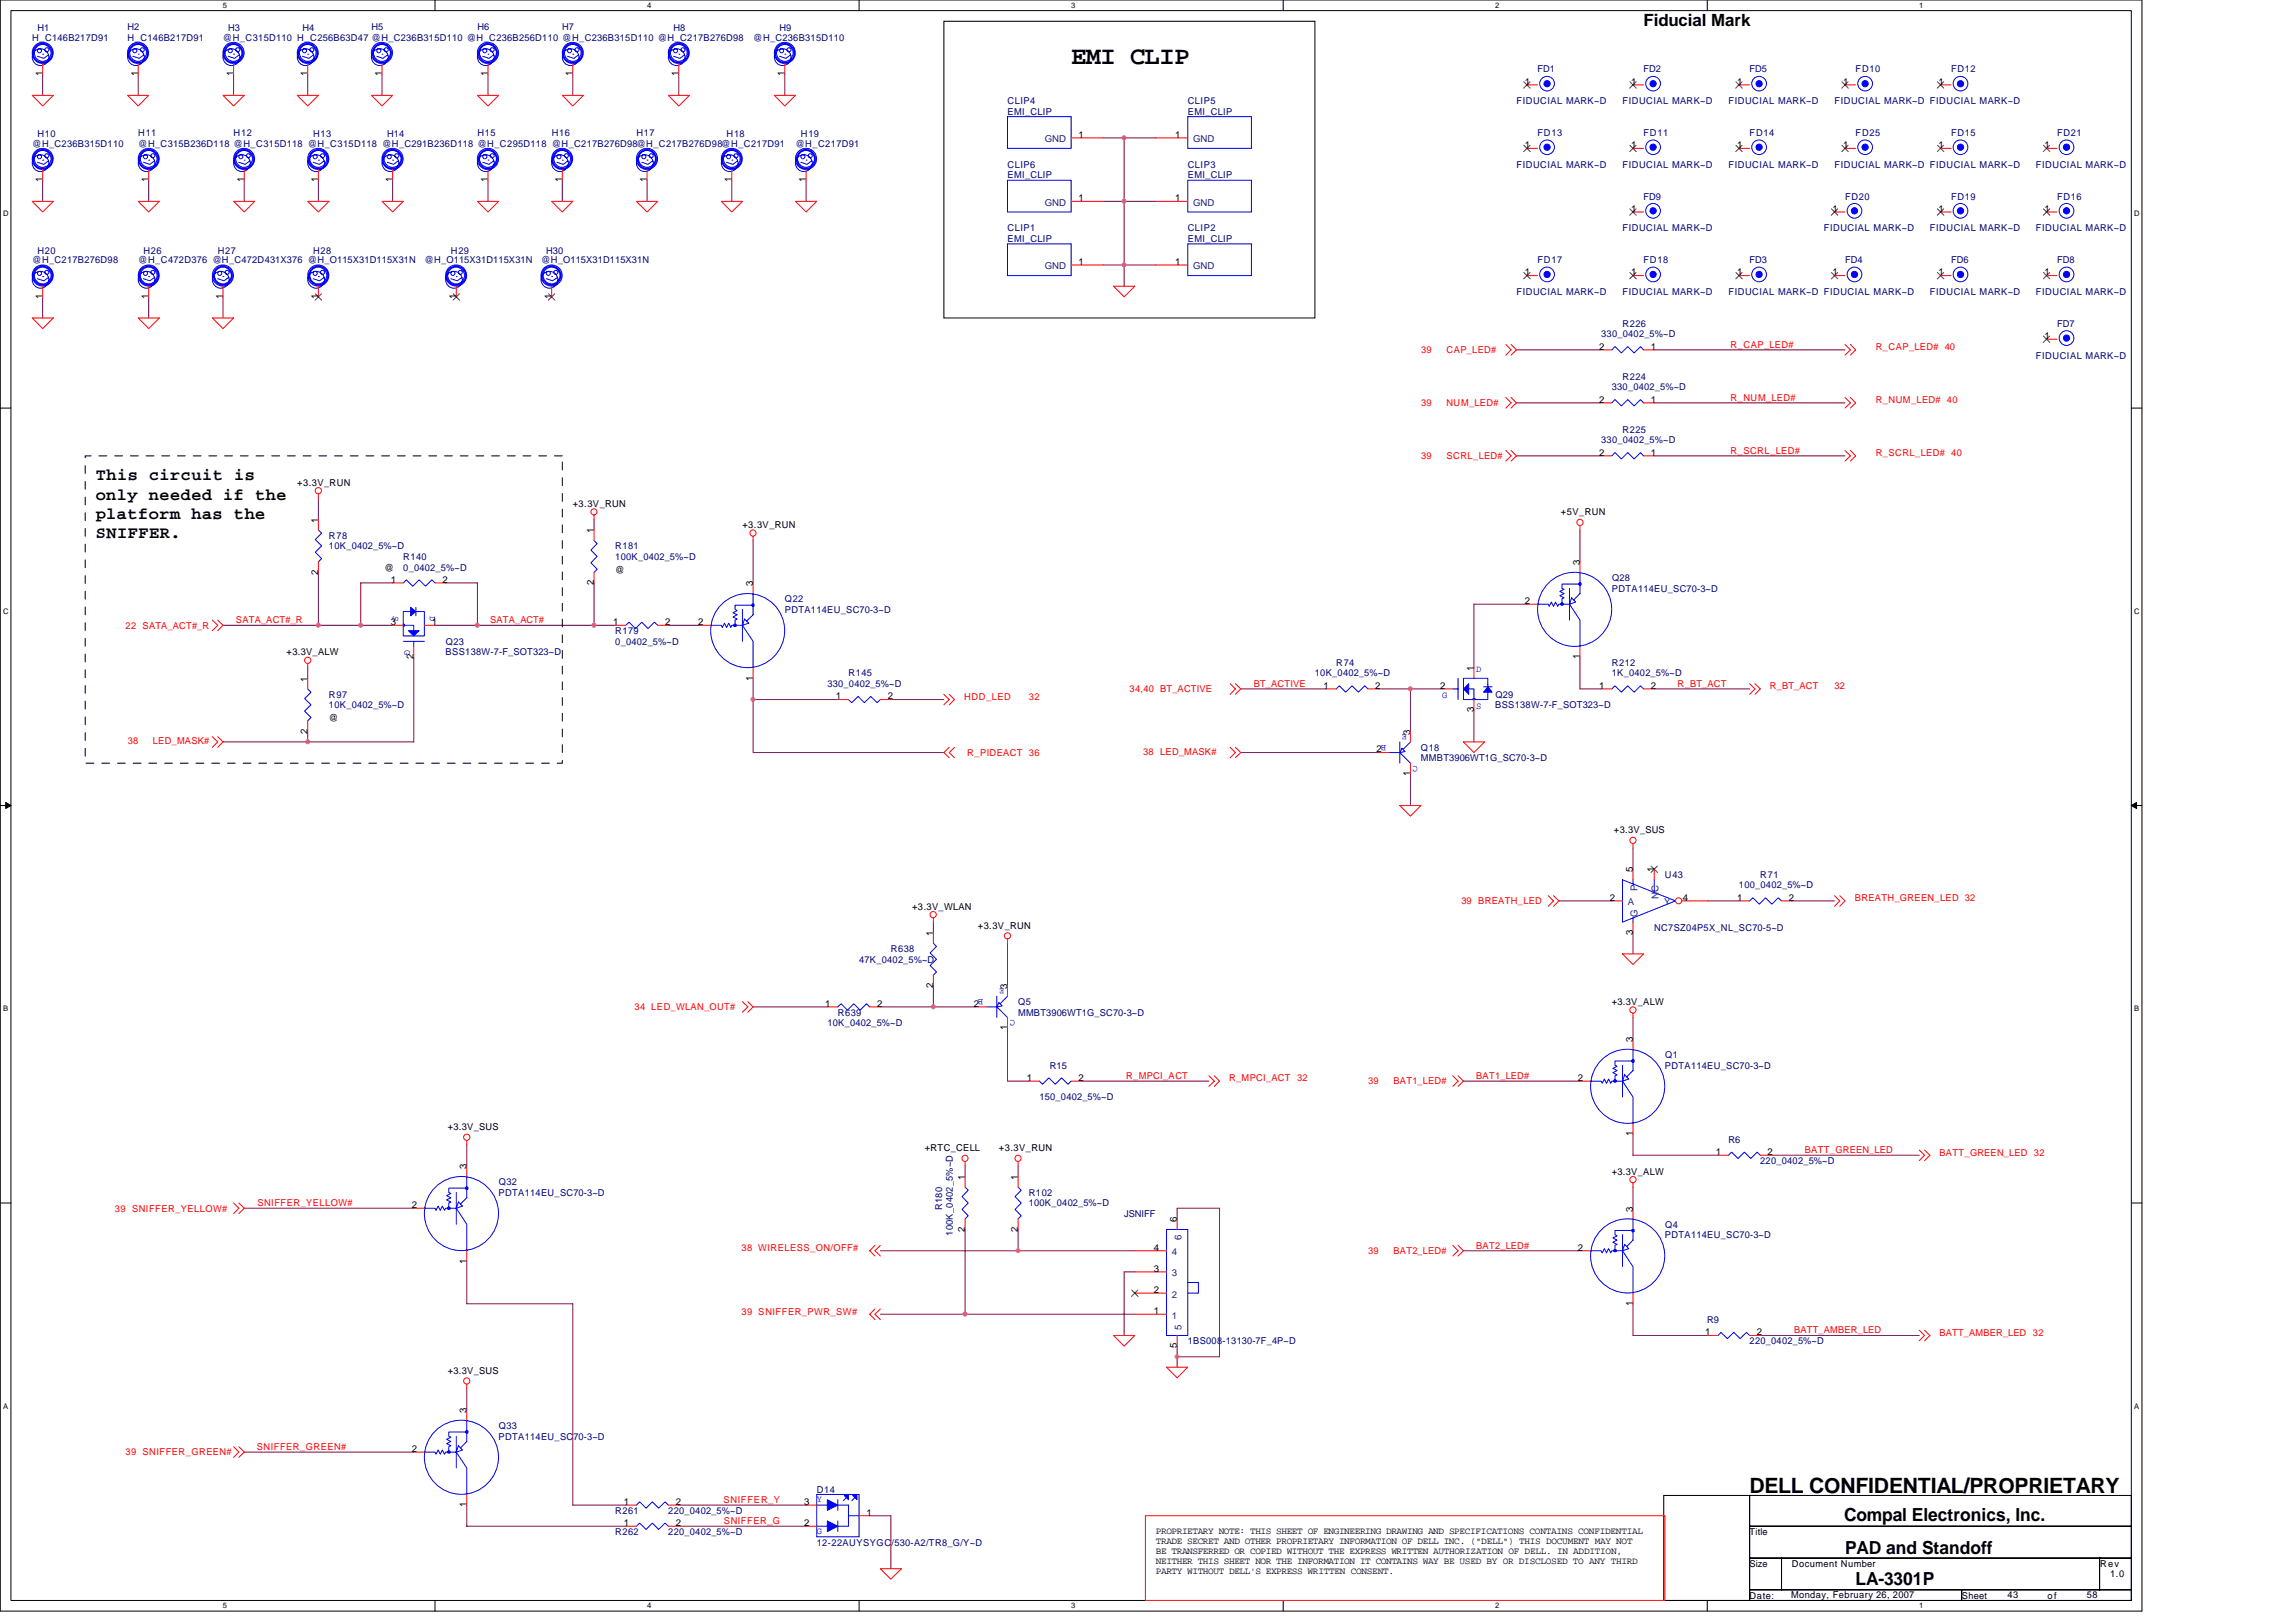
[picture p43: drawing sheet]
<svg xmlns="http://www.w3.org/2000/svg" width="297mm" height="210mm" viewBox="0 0 297 210" stroke-linecap="round" stroke-linejoin="round" font-family="sans-serif">
<defs><g id="words">
<text font-size="3.3" x="138.6" y="8.2">EMI CLIP</text>
<text font-size="2.7" x="226.4" y="193.2">DELL CONFIDENTIAL/PROPRIETARY</text>
<g font-size="2.3">
<text x="238.6" y="196.8">Compal Electronics, Inc.</text>
<text x="238.7" y="201">PAD and Standoff</text>
<text x="240.1" y="205.2">LA-3301P</text>
</g>
<g font-size="2.2">
<text x="212.6" y="3.4">Fiducial Mark</text>
<text x="12.4" y="64.6">only needed if the</text>
<text x="12.4" y="62.2">This circuit is</text>
<text x="12.4" y="67.1">platform has the</text>
<text x="12.4" y="69.6">SNIFFER.</text>
</g>
<g font-size="1.2" fill="#000080">
<text x="4.2" y="5.2">H_C146B217D91</text>
<text x="4.8" y="4">H1</text>
<text x="16.5" y="3.9">H2</text>
<text x="16.5" y="5.2">H_C146B217D91</text>
<text x="28.8" y="5.2">@H_C315D110 H_C256B63D47 @H_C236B315D110 @H_C236B256D110 @H_C236B315D110 @H_C217B276D98</text>
<text x="29.5" y="4">H3</text>
<text x="39.1" y="4">H4</text>
<text x="48" y="3.9">H5</text>
<text x="61.8" y="3.9">H6</text>
<text x="72.7" y="3.9">H7</text>
<text x="87.1" y="4">H8</text>
<text x="97.4" y="5.2">@H_C236B315D110</text>
<text x="100.9" y="4">H9</text>
<text x="198.9" y="9.4">FD1</text>
<text x="212.6" y="9.4">FD2</text>
<text x="226.4" y="9.4">FD5</text>
<text x="240.1" y="9.4">FD10</text>
<text x="252.4" y="9.4">FD12</text>
<text x="4.8" y="17.7">H10</text>
<text x="17.9" y="17.6">H11</text>
<text x="30.2" y="17.6">H12</text>
<text x="40.5" y="17.7">H13</text>
<text x="50.1" y="17.7">H14</text>
<text x="61.8" y="17.6">H15</text>
<text x="71.4" y="17.6">H16</text>
<text x="82.3" y="17.6">H17</text>
<text x="94" y="17.7">H18</text>
<text x="103.6" y="17.7">H19</text>
<text x="130.4" y="13.5">CLIP4</text>
<text x="130.4" y="14.8">EMI_CLIP</text>
<text x="153.7" y="13.5">CLIP5</text>
<text x="153.7" y="14.8">EMI_CLIP</text>
<text x="196.2" y="13.5">FIDUCIAL MARK~D</text>
<text x="198.9" y="17.6">FD13</text>
<text x="209.9" y="13.5">FIDUCIAL MARK~D</text>
<text x="212.6" y="17.6">FD11</text>
<text x="223.6" y="13.5">FIDUCIAL MARK~D</text>
<text x="226.4" y="17.6">FD14</text>
<text x="237.3" y="13.5">FIDUCIAL MARK~D FIDUCIAL MARK~D</text>
<text x="240.1" y="17.6">FD25</text>
<text x="252.4" y="17.6">FD15</text>
<text x="266.1" y="17.6">FD21</text>
<text x="4.2" y="19">@H_C236B315D110</text>
<text x="17.9" y="19">@H_C315B236D118 @H_C315D118 @H_C315D118 @H_C291B236D118 @H_C295D118 @H_C217B276D98@H_C217B276D98@H_C217D91</text>
<text x="102.9" y="19">@H_C217D91</text>
<text x="130.4" y="21.7">CLIP6</text>
<text x="130.4" y="23.1">EMI_CLIP</text>
<text x="153.7" y="21.7">CLIP3</text>
<text x="153.7" y="23.1">EMI_CLIP</text>
<text x="196.2" y="21.7">FIDUCIAL MARK~D</text>
<text x="209.9" y="21.7">FIDUCIAL MARK~D</text>
<text x="223.6" y="21.7">FIDUCIAL MARK~D</text>
<text x="237.3" y="21.7">FIDUCIAL MARK~D FIDUCIAL MARK~D</text>
<text x="263.4" y="21.7">FIDUCIAL MARK~D</text>
<text x="130.4" y="29.9">CLIP1</text>
<text x="153.7" y="29.9">CLIP2</text>
<text x="209.9" y="29.9">FIDUCIAL MARK~D</text>
<text x="212.6" y="25.8">FD9</text>
<text x="236" y="29.9">FIDUCIAL MARK~D</text>
<text x="238.7" y="25.8">FD20</text>
<text x="249.7" y="29.9">FIDUCIAL MARK~D</text>
<text x="252.4" y="25.8">FD19</text>
<text x="263.4" y="29.9">FIDUCIAL MARK~D</text>
<text x="266.1" y="25.8">FD16</text>
<text x="4.2" y="34">@H_C217B276D98</text>
<text x="4.8" y="32.8">H20</text>
<text x="17.9" y="34">@H_C472D376 @H_C472D431X376 @H_O115X31D115X31N</text>
<text x="18.6" y="32.8">H26</text>
<text x="28.2" y="32.8">H27</text>
<text x="40.5" y="32.8">H28</text>
<text x="54.9" y="34">@H_O115X31D115X31N</text>
<text x="58.3" y="32.8">H29</text>
<text x="70" y="34">@H_O115X31D115X31N</text>
<text x="70.7" y="32.8">H30</text>
<text x="130.4" y="31.3">EMI_CLIP</text>
<text x="153.7" y="31.3">EMI_CLIP</text>
<text x="198.9" y="34">FD17</text>
<text x="212.6" y="34">FD18</text>
<text x="226.4" y="34">FD3</text>
<text x="238.7" y="34">FD4</text>
<text x="252.4" y="34">FD6</text>
<text x="266.1" y="34">FD8</text>
<text x="196.2" y="38.2">FIDUCIAL MARK~D</text>
<text x="209.9" y="38.2">FIDUCIAL MARK~D</text>
<text x="223.6" y="38.2">FIDUCIAL MARK~D FIDUCIAL MARK~D</text>
<text x="249.7" y="38.2">FIDUCIAL MARK~D</text>
<text x="263.4" y="38.2">FIDUCIAL MARK~D</text>
<text x="207.2" y="43.6">330_0402_5%~D</text>
<text x="209.9" y="42.3">R226</text>
<text x="263.4" y="46.4">FIDUCIAL MARK~D</text>
<text x="266.1" y="42.3">FD7</text>
<text x="208.5" y="50.5">330_0402_5%~D</text>
<text x="209.9" y="49.1">R224</text>
<text x="207.2" y="57.4">330_0402_5%~D</text>
<text x="209.9" y="56">R225</text>
<text x="42.6" y="69.7">R78</text>
<text x="42.6" y="71.1">10K_0402_5%~D</text>
<text x="79.6" y="71.1">R181</text>
<text x="52.2" y="72.5">R140</text>
<text x="52.2" y="73.8">0_0402_5%~D</text>
<text x="79.6" y="72.5">100K_0402_5%~D</text>
<text x="101.5" y="77.9">Q22</text>
<text x="208.5" y="76.6">PDTA114EU_SC70-3~D</text>
<text x="208.6" y="75.2">Q28</text>
<text x="57.7" y="83.4">Q23</text>
<text x="79.6" y="82">R179</text>
<text x="79.6" y="83.4">0_0402_5%~D</text>
<text x="101.5" y="79.3">PDTA114EU_SC70-3~D</text>
<text x="57.7" y="84.8">BSS138W-7-F_SOT323~D</text>
<text x="107" y="88.9">330_0402_5%~D</text>
<text x="109.8" y="87.5">R145</text>
<text x="170.1" y="87.5">10K_0402_5%~D</text>
<text x="172.9" y="86.2">R74</text>
<text x="208.5" y="86.2">R212</text>
<text x="208.5" y="87.5">1K_0402_5%~D</text>
<text x="42.6" y="90.3">R97</text>
<text x="42.6" y="91.7">10K_0402_5%~D</text>
<text x="193.4" y="91.7">BSS138W-7-F_SOT323~D</text>
<text x="193.5" y="90.3">Q29</text>
<text x="183.8" y="97.1">Q18</text>
<text x="183.8" y="98.5">MMBT3906WT1G_SC70-3~D</text>
<text x="215.4" y="113.6">U43</text>
<text x="227.7" y="113.6">R71</text>
<text x="225" y="115">100_0402_5%~D</text>
<text x="111.1" y="124.6">47K_0402_5%~D</text>
<text x="115.3" y="123.2">R638</text>
<text x="214" y="120.5">NC7SZ04P5X_NL_SC70-5~D</text>
<text x="108.4" y="131.4">R639</text>
<text x="131.7" y="131.4">MMBT3906WT1G_SC70-3~D</text>
<text x="131.7" y="130">Q5</text>
<text x="107" y="132.8">10K_0402_5%~D</text>
<text x="215.4" y="136.9">Q1</text>
<text x="134.5" y="142.4">150_0402_5%~D</text>
<text x="135.8" y="138.3">R15</text>
<text x="215.4" y="138.3">PDTA114EU_SC70-3~D</text>
<text x="223.6" y="147.9">R6</text>
<text x="64.5" y="154.7">PDTA114EU_SC70-3~D</text>
<text x="64.5" y="153.4">Q32</text>
<text x="133.1" y="154.7">R102</text>
<text x="227.7" y="150.6">220_0402_5%~D</text>
<text x="121.9" y="156.6" transform="rotate(-90 121.9 156.6)">R180</text>
<text x="123.3" y="159.9" transform="rotate(-90 123.3 159.9)">100K_0402_5%~D</text>
<text x="133.1" y="156.1">100K_0402_5%~D</text>
<text x="145.4" y="157.5">JSNIFF</text>
<text x="215.4" y="160.2">PDTA114EU_SC70-3~D</text>
<text x="215.4" y="158.9">Q4</text>
<text x="153.7" y="173.9">1BS008-13130-7F_4P~D</text>
<text x="220.9" y="171.2">R9</text>
<text x="226.4" y="173.9">220_0402_5%~D</text>
<text x="64.5" y="184.9">Q33</text>
<text x="64.5" y="186.3">PDTA114EU_SC70-3~D</text>
<text x="79.6" y="195.9">R261</text>
<text x="86.5" y="195.9">220_0402_5%~D</text>
<text x="105.7" y="193.1">D14</text>
<text x="79.6" y="198.6">R262</text>
<text x="86.5" y="198.6">220_0402_5%~D</text>
<text x="105.7" y="200">12-22AUYSYGC/530-A2/TR8_G/Y~D</text>
</g>
<g font-size="1.2">
<text x="5.5" y="9.9" transform="rotate(-90 5.5 9.9)">1</text>
<text x="17.9" y="9.9" transform="rotate(-90 17.9 9.9)">1</text>
<text x="30.2" y="9.9" transform="rotate(-90 30.2 9.9)">1</text>
<text x="39.8" y="9.9" transform="rotate(-90 39.8 9.9)">1</text>
<text x="49.4" y="9.9" transform="rotate(-90 49.4 9.9)">1</text>
<text x="63.1" y="9.9" transform="rotate(-90 63.1 9.9)">1</text>
<text x="74.1" y="9.9" transform="rotate(-90 74.1 9.9)">1</text>
<text x="87.8" y="9.9" transform="rotate(-90 87.8 9.9)">1</text>
<text x="101.5" y="9.9" transform="rotate(-90 101.5 9.9)">1</text>
<text x="197.3" y="11">1</text>
<text x="211" y="11">1</text>
<text x="224.7" y="11">1</text>
<text x="238.4" y="11">1</text>
<text x="250.8" y="11">1</text>
<text x="139.5" y="17.8">1</text>
<text x="152" y="17.8">1</text>
<text x="5.5" y="23.6" transform="rotate(-90 5.5 23.6)">1</text>
<text x="19.2" y="23.6" transform="rotate(-90 19.2 23.6)">1</text>
<text x="31.6" y="23.6" transform="rotate(-90 31.6 23.6)">1</text>
<text x="41.2" y="23.6" transform="rotate(-90 41.2 23.6)">1</text>
<text x="50.8" y="23.6" transform="rotate(-90 50.8 23.6)">1</text>
<text x="63.1" y="23.6" transform="rotate(-90 63.1 23.6)">1</text>
<text x="72.7" y="23.6" transform="rotate(-90 72.7 23.6)">1</text>
<text x="83.7" y="23.6" transform="rotate(-90 83.7 23.6)">1</text>
<text x="94.7" y="23.6" transform="rotate(-90 94.7 23.6)">1</text>
<text x="104.3" y="23.6" transform="rotate(-90 104.3 23.6)">1</text>
<text x="197.3" y="19.2">1</text>
<text x="211" y="19.2">1</text>
<text x="224.7" y="19.2">1</text>
<text x="238.4" y="19.2">1</text>
<text x="250.8" y="19.2">1</text>
<text x="264.5" y="19.2">1</text>
<text x="139.5" y="26">1</text>
<text x="152" y="26">1</text>
<text x="211" y="27.4">1</text>
<text x="237.1" y="27.4">1</text>
<text x="250.8" y="27.4">1</text>
<text x="264.5" y="27.4">1</text>
<text x="139.5" y="34.3">1</text>
<text x="152" y="34.3">1</text>
<text x="197.3" y="35.6">1</text>
<text x="211" y="35.6">1</text>
<text x="224.7" y="35.6">1</text>
<text x="237.1" y="35.6">1</text>
<text x="250.8" y="35.6">1</text>
<text x="264.5" y="35.6">1</text>
<text x="5.5" y="38.7" transform="rotate(-90 5.5 38.7)">1</text>
<text x="19.2" y="38.7" transform="rotate(-90 19.2 38.7)">1</text>
<text x="28.8" y="38.7" transform="rotate(-90 28.8 38.7)">1</text>
<text x="41.2" y="38.7" transform="rotate(-90 41.2 38.7)">1</text>
<text x="59" y="38.7" transform="rotate(-90 59 38.7)">1</text>
<text x="71.3" y="38.7" transform="rotate(-90 71.3 38.7)">1</text>
<text x="206.9" y="45.3">2</text>
<text x="213.6" y="45.3">1</text>
<text x="264.5" y="43.9">1</text>
<text x="206.9" y="52.1">2</text>
<text x="213.6" y="52.1">1</text>
<text x="206.9" y="59">2</text>
<text x="213.6" y="59">1</text>
<text x="38.5" y="62.8">+3.3V_RUN</text>
<text x="74.1" y="65.6">+3.3V_RUN</text>
<text x="41.2" y="67.6" transform="rotate(-90 41.2 67.6)">1</text>
<text x="76.8" y="69" transform="rotate(-90 76.8 69)">1</text>
<text x="96.1" y="68.3">+3.3V_RUN</text>
<text x="201.9" y="66.7">+5V_RUN</text>
<text x="41.2" y="74.4" transform="rotate(-90 41.2 74.4)">2</text>
<text x="49.8" y="73.8">@</text>
<text x="50.5" y="75.4">1</text>
<text x="57.2" y="75.4">2</text>
<text x="76.8" y="75.7" transform="rotate(-90 76.8 75.7)">2</text>
<text x="79.6" y="74.1">@</text>
<text x="97.4" y="75.9" transform="rotate(-90 97.4 75.9)">3</text>
<text x="204.4" y="73.1" transform="rotate(-90 204.4 73.1)">3</text>
<text x="50.5" y="80.9">3</text>
<text x="55.9" y="80.9">1</text>
<text x="79.3" y="80.9">1</text>
<text x="86" y="80.9">2</text>
<text x="90.3" y="80.9">2</text>
<text x="197.3" y="78.2">2</text>
<text x="37.1" y="84.8">+3.3V_ALW</text>
<text x="39.8" y="88.2" transform="rotate(-90 39.8 88.2)">1</text>
<text x="53.5" y="85.3" transform="rotate(-90 53.5 85.3)">2</text>
<text x="97.4" y="88.1" transform="rotate(-90 97.4 88.1)">1</text>
<text x="171.2" y="89.1">1</text>
<text x="177.9" y="89.1">2</text>
<text x="186.3" y="89.1">2</text>
<text x="190.7" y="86.8" transform="rotate(-90 190.7 86.8)">1</text>
<text x="204.4" y="85.3" transform="rotate(-90 204.4 85.3)">1</text>
<text x="206.9" y="89.1">1</text>
<text x="213.6" y="89.1">2</text>
<text x="39.8" y="94.9" transform="rotate(-90 39.8 94.9)">2</text>
<text x="42.6" y="93.3">@</text>
<text x="108.1" y="90.5">1</text>
<text x="114.8" y="90.5">2</text>
<text x="182.5" y="95.1" transform="rotate(-90 182.5 95.1)">3</text>
<text x="190.7" y="92.2" transform="rotate(-90 190.7 92.2)">3</text>
<text x="178.1" y="97.4">2</text>
<text x="182.5" y="100.4" transform="rotate(-90 182.5 100.4)">1</text>
<text x="208.8" y="107.8">+3.3V_SUS</text>
<text x="211.2" y="112.9" transform="rotate(-90 211.2 112.9)">5</text>
<text x="214" y="112.9" transform="rotate(-90 214 112.9)">1</text>
<text x="118" y="117.7">+3.3V_WLAN</text>
<text x="208.3" y="116.6">2</text>
<text x="217.7" y="116.6">4</text>
<text x="224.7" y="116.6">1</text>
<text x="231.4" y="116.6">2</text>
<text x="120.7" y="121.1" transform="rotate(-90 120.7 121.1)">1</text>
<text x="126.5" y="120.2">+3.3V_RUN</text>
<text x="211.2" y="121" transform="rotate(-90 211.2 121)">3</text>
<text x="106.8" y="130.3">1</text>
<text x="113.5" y="130.3">2</text>
<text x="120.7" y="127.8" transform="rotate(-90 120.7 127.8)">2</text>
<text x="126" y="130.3">2</text>
<text x="130.3" y="128" transform="rotate(-90 130.3 128)">3</text>
<text x="208.5" y="130">+3.3V_ALW</text>
<text x="130.3" y="133.3" transform="rotate(-90 130.3 133.3)">1</text>
<text x="211.2" y="134.8" transform="rotate(-90 211.2 134.8)">3</text>
<text x="132.8" y="139.9">1</text>
<text x="139.5" y="139.9">2</text>
<text x="204.1" y="139.9">2</text>
<text x="57.9" y="146.2">+3.3V_SUS</text>
<text x="119.7" y="149">+RTC_CELL</text>
<text x="129.2" y="149">+3.3V_RUN</text>
<text x="211.2" y="147" transform="rotate(-90 211.2 147)">1</text>
<text x="222" y="149.5">1</text>
<text x="228.7" y="149.5">2</text>
<text x="60.4" y="151.3" transform="rotate(-90 60.4 151.3)">3</text>
<text x="124.8" y="152.7" transform="rotate(-90 124.8 152.7)">1</text>
<text x="131.7" y="152.7" transform="rotate(-90 131.7 152.7)">1</text>
<text x="208.5" y="152">+3.3V_ALW</text>
<text x="53.3" y="156.3">2</text>
<text x="124.8" y="159.4" transform="rotate(-90 124.8 159.4)">2</text>
<text x="131.7" y="159.4" transform="rotate(-90 131.7 159.4)">2</text>
<text x="149.3" y="161.8">4</text>
<text x="152.3" y="158.2" transform="rotate(-90 152.3 158.2)">6</text>
<text x="204.1" y="161.8">2</text>
<text x="211.2" y="156.8" transform="rotate(-90 211.2 156.8)">3</text>
<text x="60.4" y="163.5" transform="rotate(-90 60.4 163.5)">1</text>
<text x="149.3" y="167.3">2</text>
<text x="149.3" y="164.6">3</text>
<text x="149.3" y="170.1">1</text>
<text x="211.2" y="169" transform="rotate(-90 211.2 169)">1</text>
<text x="220.6" y="172.8">1</text>
<text x="227.3" y="172.8">2</text>
<text x="57.9" y="177.8">+3.3V_SUS</text>
<text x="152.3" y="174.5" transform="rotate(-90 152.3 174.5)">5</text>
<text x="60.4" y="182.8" transform="rotate(-90 60.4 182.8)">3</text>
<text x="53.3" y="187.9">2</text>
<text x="60.4" y="195.1" transform="rotate(-90 60.4 195.1)">1</text>
<text x="80.7" y="197.5">1</text>
<text x="80.7" y="194.8">1</text>
<text x="87.4" y="197.5">2</text>
<text x="87.4" y="194.8">2</text>
<text x="104" y="194.8">3</text>
<text x="104" y="197.5">2</text>
<text x="112.1" y="196.1">1</text>
<text x="149.5" y="198.5">PROPRIETARY NOTE: THIS SHEET OF ENGINEERING DRAWING AND SPECIFICATIONS CONTAINS CONFIDENTIAL</text>
<text x="149.5" y="199.8">TRADE SECRET AND OTHER PROPRIETARY INFORMATION OF DELL INC. (&quot;DELL&quot;) THIS DOCUMENT MAY NOT</text>
<text x="149.5" y="201.1">BE TRANSFERRED OR COPIED WITHOUT THE EXPRESS WRITTEN AUTHORIZATION OF DELL. IN ADDITION,</text>
<text x="149.5" y="202.4">NEITHER THIS SHEET NOR THE INFORMATION IT CONTAINS WAY BE USED BY OR DISCLOSED TO ANY THIRD</text>
<text x="149.5" y="203.7">PARTY WITHOUT DELL'S EXPRESS WRITTEN CONSENT.</text>
<text x="226.4" y="198.6">Title</text>
<text x="226.4" y="202.8">Size</text>
<text x="231.8" y="202.8">Document Number</text>
<text x="271.7" y="202.8">Rev</text>
<text x="226.4" y="206.9">Date:</text>
<text x="231.7" y="206.7">Monday, February 26, 2007</text>
<text x="253.8" y="206.9">Sheet</text>
<text x="259.7" y="206.7">43</text>
<text x="264.9" y="206.9">o f</text>
<text x="270" y="206.7">58</text>
<text x="273" y="204.1">1.0</text>
</g>
<g font-size="1.2" fill="#004080">
<text x="135.2" y="18.4">GND</text>
<text x="154.3" y="18.4">GND</text>
<text x="135.2" y="26.6">GND</text>
<text x="154.3" y="26.6">GND</text>
<text x="135.2" y="34.9">GND</text>
<text x="154.3" y="34.9">GND</text>
<text x="210.6" y="117.2">A</text>
<text x="211.8" y="118.7" transform="rotate(-90 211.8 118.7)">G</text>
<text x="211.8" y="115.4" transform="rotate(-90 211.8 115.4)">P</text>
<text x="214.6" y="116.4" transform="rotate(-90 214.6 116.4)">NC</text>
<text x="215.3" y="117.2">Y</text>
<text x="152.9" y="160.5" transform="rotate(-90 152.9 160.5)">6</text>
<text x="151.6" y="167.9">2</text>
<text x="151.6" y="165.2">3</text>
<text x="151.6" y="162.4">4</text>
<text x="151.6" y="170.6">1</text>
<text x="152.9" y="172.1" transform="rotate(-90 152.9 172.1)">5</text>
</g>
<g font-size="1.2" fill="#f00">
<text x="183.9" y="45.7">39</text>
<text x="187.1" y="45.7">CAP_LED#</text>
<text x="223.9" y="45">R_CAP_LED#</text>
<text x="242.7" y="45.3">R_CAP_LED# 40</text>
<text x="183.9" y="52.6">39</text>
<text x="187.1" y="52.6">NUM_LED#</text>
<text x="223.9" y="51.9">R_NUM_LED#</text>
<text x="242.7" y="52.2">R_NUM_LED# 40</text>
<text x="183.9" y="59.4">39</text>
<text x="187.1" y="59.4">SCRL_LED#</text>
<text x="223.9" y="58.7">R_SCRL_LED#</text>
<text x="242.7" y="59">R_SCRL_LED# 40</text>
<text x="16.3" y="81.4">22 SATA_ACT#_R</text>
<text x="30.5" y="80.6">SATA_ACT#_R</text>
<text x="63.4" y="80.6">SATA_ACT#</text>
<text x="146.1" y="89.6">34,40 BT_ACTIVE</text>
<text x="162.2" y="88.9">BT_ACTIVE</text>
<text x="217" y="88.9">R_BT_ACT</text>
<text x="229" y="89.2">R_BT_ACT</text>
<text x="237.3" y="89.2">32</text>
<text x="124.7" y="90.6">HDD_LED</text>
<text x="133.1" y="90.6">32</text>
<text x="16.5" y="96.3">38</text>
<text x="19.8" y="96.3">LED_MASK#</text>
<text x="125.1" y="97.8">R_PIDEACT 36</text>
<text x="147.9" y="97.7">38 LED_MASK#</text>
<text x="189.1" y="117">39 BREATH_LED</text>
<text x="240" y="116.6">BREATH_GREEN_LED 32</text>
<text x="82.1" y="130.7">34 LED_WLAN_OUT#</text>
<text x="145.7" y="139.6">R_MPCI_ACT</text>
<text x="159" y="139.9">R_MPCI_ACT 32</text>
<text x="177" y="140.3">39</text>
<text x="180.3" y="140.3">BAT1_LED#</text>
<text x="191" y="139.6">BAT1_LED#</text>
<text x="233.5" y="149.2">BATT_GREEN_LED</text>
<text x="250.9" y="149.5">BATT_GREEN_LED 32</text>
<text x="14.9" y="156.8">39 SNIFFER_YELLOW#</text>
<text x="33.3" y="156.1">SNIFFER_YELLOW#</text>
<text x="95.9" y="161.9">38 WIRELESS_ON/OFF#</text>
<text x="191" y="161.6">BAT2_LED#</text>
<text x="177" y="162.3">39</text>
<text x="180.3" y="162.3">BAT2_LED#</text>
<text x="95.9" y="170.1">39 SNIFFER_PWR_SW#</text>
<text x="232.1" y="172.6">BATT_AMBER_LED</text>
<text x="250.9" y="172.8">BATT_AMBER_LED 32</text>
<text x="16.3" y="188.3">39 SNIFFER_GREEN#</text>
<text x="33.2" y="187.6">SNIFFER_GREEN#</text>
<text x="93.6" y="194.5">SNIFFER_Y</text>
<text x="93.7" y="197.2">SNIFFER_G</text>
</g>
<g font-size="1.2" fill="#00f">
<text x="50.8" y="79.7" transform="rotate(90 50.8 79.7)">S</text>
<text x="55.6" y="79.7" transform="rotate(90 55.6 79.7)">D</text>
<text x="52.3" y="84.1" transform="rotate(90 52.3 84.1)">G</text>
<text x="191" y="87">D</text>
<text x="182.1" y="95" transform="rotate(180 182.1 95)">E</text>
<text x="186.6" y="90.3">G</text>
<text x="191" y="91.8">S</text>
<text x="179.3" y="96.4" transform="rotate(180 179.3 96.4)">B</text>
<text x="183.4" y="99.1" transform="rotate(180 183.4 99.1)">C</text>
<text x="127.2" y="129.3" transform="rotate(180 127.2 129.3)">B</text>
<text x="129.9" y="127.9" transform="rotate(180 129.9 127.9)">E</text>
<text x="131.3" y="132" transform="rotate(180 131.3 132)">C</text>
<text x="105.7" y="194.4">Y</text>
<text x="105.7" y="198.5">G</text>
</g>
<g font-size="1">
<text x="28.8" y="1">5</text>
<text x="83.7" y="1">4</text>
<text x="138.6" y="1">3</text>
<text x="193.4" y="1">2</text>
<text x="248.3" y="1">1</text>
<text x=".4" y="28">D</text>
<text x="276.1" y="28">D</text>
<text x=".4" y="79.4">C</text>
<text x="276.1" y="79.4">C</text>
<text x=".4" y="130.9">B</text>
<text x="276.1" y="130.9">B</text>
<text x=".4" y="182.3">A</text>
<text x="276.1" y="182.3">A</text>
<text x="28.8" y="208.2">5</text>
<text x="83.7" y="208.2">4</text>
<text x="138.6" y="208.2">3</text>
<text x="193.4" y="208.2">2</text>
<text x="248.3" y="208.2">1</text>
</g>
</g></defs>
<path d="M0 0h277.1v208.5h-277.1zM1.4 1.4h274.3v205.7h-274.3z" fill="none" stroke="#000" stroke-width=".13"/>
<g fill="#fff">
<path d="M28.8 .1h.6v1.1h-.6z"/>
<path d="M28.8 207.3h.6v1.1h-.6z"/>
</g>
<path d="M56.3 0v1.4M56.3 207.1v1.4" fill="none" stroke="#000" stroke-width=".13"/>
<g fill="#fff">
<path d="M83.7 .1h.6v1.1h-.6z"/>
<path d="M83.7 207.3h.6v1.1h-.6z"/>
</g>
<path d="M111.1 0v1.4M111.1 207.1v1.4" fill="none" stroke="#000" stroke-width=".13"/>
<g fill="#fff">
<path d="M138.6 .1h.5v1.1h-.5z"/>
<path d="M138.6 207.3h.5v1.1h-.5z"/>
</g>
<path d="M166 0v1.4M166 207.1v1.4" fill="none" stroke="#000" stroke-width=".13"/>
<g fill="#fff">
<path d="M193.4 .1h.6v1.1h-.6z"/>
<path d="M193.4 207.3h.6v1.1h-.6z"/>
</g>
<path d="M220.9 0v1.4M220.9 207.1v1.4" fill="none" stroke="#000" stroke-width=".13"/>
<g fill="#fff">
<path d="M248.3 .1h.6v1.1h-.6z"/>
<path d="M248.3 207.3h.6v1.1h-.6z"/>
<path d="M.4 27.1h.7v1.1h-.7z"/>
<path d="M276.1 27.1h.7v1.1h-.7z"/>
<path d="M.4 78.5h.7v1.1h-.7z"/>
<path d="M276.1 78.5h.7v1.1h-.7z"/>
</g>
<path d="M0 52.8h1.4M275.7 52.8h1.4" fill="none" stroke="#000" stroke-width=".13"/>
<g fill="#fff">
<path d="M.4 130h.7v1.1h-.7z"/>
<path d="M276.1 130h.7v1.1h-.7z"/>
</g>
<path d="M0 104.2h1.4M275.7 104.2h1.4" fill="none" stroke="#000" stroke-width=".13"/>
<path d="M.7 103.8l.7 .4-.7 .4zM275.7 104.2l.7-.4v.8z" fill="#000" stroke="#000" stroke-width=".13"/>
<g fill="#fff">
<path d="M.4 181.4h.7v1.1h-.7z"/>
<path d="M276.1 181.4h.7v1.1h-.7z"/>
</g>
<path d="M122.1 2.8h48v38.3h-48zM0 155.7h1.4M275.7 155.7h1.4M215.2 193.5h11.2v13.6h-11.2zM226.4 193.5h49.3v4h-49.3zM226.4 197.5h49.3v4.1h-49.3zM226.4 201.6h4.1v4.1h-4.1zM226.4 205.7h27.4v1.4h-27.4zM230.5 201.6h41.1v4.1h-41.1zM253.8 205.7h21.9v1.4h-21.9zM271.6 201.6h4.1v4.1h-4.1z" fill="none" stroke="#000" stroke-width=".13"/>
<g fill="none" stroke="#800040" stroke-width=".13">
<path d="M5.5 9.6v2.7M17.9 9.6v2.7M30.2 9.6v2.7M39.8 9.6v2.7M49.4 9.6v2.7M63.1 9.6v2.7M74.1 9.6v2.7M87.8 9.6v2.7M101.5 9.6v2.7M142.7 17.8h6.8M145.4 17.8v19.2M5.5 23.3v2.8"/>
<path d="M5.5 38.4v2.7M19.2 23.3v2.8M19.2 38.4v2.7M28.8 38.4v2.7M31.6 23.3v2.8M41.2 23.3v2.8M50.8 23.3v2.8M63.1 23.3v2.8M72.7 23.3v2.8M83.7 23.3v2.8M94.7 23.3v2.8M104.3 23.3v2.8"/>
<path d="M142.7 26.1h6.8M142.7 34.3h6.8M196.2 45.3h11M196.2 52.1h11M196.2 59h11M214 45.3h24.7M214 52.1h24.7M214 59h24.7M41.2 74.1v6.8h-12.4M41.2 64.5v2.7M50.8 75.4h-4.1v5.5M57.7 75.4h4.1v5.5"/>
<path d="M76.9 67.2v1.4M76.9 75.4v5.5M97.4 70v5.4M197.5 78.2h-6.8v8.2M204.4 68.6v4.1M28.8 96h11M39.8 86.4v1.4M41.2 80.9h9.6M53.5 85v11h-13.7v-1.4M56.3 80.9h23.3M86.5 80.9h4.1M97.4 87.8v9.6h24.7"/>
<path d="M97.4 90.5h11M115.2 90.5h6.9M160.5 89.2h11M160.5 97.4h17.8M178.3 89.2h8.3M182.5 89.2v5.4M190.7 91.9v4.1M204.4 85v4.2h2.8M214 89.2h12.4M120.8 119.3v1.4M182.5 100.1v4.1M201.7 116.6h6.8"/>
<path d="M211.3 109.7v2.8M220.9 116.6h4.1M231.8 116.6h5.5M97.4 130.3h9.6M113.9 130.3h6.9M120.8 127.6v2.7h5.4M130.3 133.1v6.8h2.8M130.3 122.1v5.5M140 139.9h16.4M189.3 139.9h15.1M211.3 120.7v2.7M211.3 131.7v2.7"/>
<path d="M31.6 156.4h21.9M60.4 148.1v2.8M124.9 159.1v11h21.9M124.9 150.9v1.4M131.7 150.9v1.4M131.7 159.1v2.8M152.3 157.7v-1.3h5.5v19.2h-5.5M211.3 146.8v2.7h10.9M211.3 153.6v2.8M229.1 149.5h19.2M60.4 163.2v5.5h13.7v26.1h6.9M60.4 179.7v2.7"/>
<path d="M113.9 161.9h32.9M113.9 170.1h11M146.8 164.6h-1.4v8.2M152.3 174.2v2.7M189.3 161.9h15.1M211.3 168.7v4.1h9.6M227.7 172.8h20.6M31.6 187.9h21.9M60.4 194.8v2.7h20.6M87.8 197.5h16.5M87.8 194.8h16.5M112.5 196.2h2.7v6.8"/>
</g>
<g fill="none" stroke="#f00" stroke-width=".13">
<path d="M4.2 12.3h2.7l-1.4 1.4zM16.5 12.3h2.7l-1.3 1.4zM28.8 12.3h2.8l-1.4 1.4zM38.5 12.3h2.7l-1.4 1.4zM48 12.3h2.8l-1.4 1.4zM61.8 12.3h2.7l-1.4 1.4zM72.7 12.3h2.8l-1.4 1.4zM74.1 8.2v1.4M86.5 12.3h2.7l-1.4 1.4zM100.2 12.3h2.7l-1.4 1.4zM101.5 8.2v1.4M138.6 17.8h4.1"/>
<path d="M149.5 17.8h4.2M211.3 11h1.3M211.3 19.2h1.3M264.8 19.2h1.3M4.2 26.1h2.7l-1.4 1.3zM17.9 26.1h2.7l-1.4 1.3zM19.2 37v1.4M28.8 37v1.4M30.2 26.1h2.8l-1.4 1.3zM39.8 26.1h2.8l-1.4 1.3zM49.4 26.1h2.8l-1.4 1.3zM50.8 21.9v1.4"/>
<path d="M61.8 26.1h2.7l-1.4 1.3zM71.4 26.1h2.7l-1.4 1.3zM72.7 21.9v1.4M82.3 26.1h2.8l-1.4 1.3zM83.7 21.9v1.4M93.3 26.1h2.8l-1.4 1.3zM102.9 26.1h2.8l-1.4 1.3zM138.6 26.1h4.1M144.1 37h2.7l-1.4 1.4zM149.5 26.1h4.2M149.5 34.3h4.2M211.3 27.4h1.3"/>
<path d="M251.1 35.7h1.3M4.2 41.1h2.7l-1.4 1.4zM17.9 41.1h2.7l-1.4 1.4zM27.5 41.1h2.7l-1.4 1.4zM194.8 58.3l.7 .7-.7 .7M194.8 44.6l.7 .7-.7 .7M194.8 51.4l.7 .7-.7 .7M195.5 58.3l.7 .7-.7 .7M195.5 44.6l.7 .7-.7 .7M195.5 51.4l.7 .7-.7 .7M207.2 59h1.3M212.6 59h1.4"/>
<path d="M238.7 58.3l.7 .7-.7 .7M238.7 51.4l.7 .7-.7 .7M238.7 44.6l.7 .7-.7 .7M239.4 58.3l.7 .7-.7 .7M239.4 51.4l.7 .7-.7 .7M239.4 44.6l.7 .7-.7 .7M41.2 63.9v.6M50.8 75.4h1.4M56.3 75.4h1.4M76.9 66.7v.5M97.4 69.4v.6M97.4 75.4v1.4"/>
<path d="M204.4 68v.6M27.5 95.3l.7 .7-.7 .7M27.5 80.2l.7 .7-.7 .7M28.2 95.3l.6 .7-.6 .7M28.2 80.2l.6 .7-.6 .7M39.8 85.9v.5M50.8 80.9h1.4M53.5 83.7v1.3M54.9 80.9h1.4M90.6 80.9h1.3M97.4 86.4v1.4M108.4 90.5h1.4"/>
<path d="M113.9 90.5h1.3M122.1 89.9l.7 .6-.7 .7M122.8 96.7l-.7 .7 .7 .7M122.8 89.9l.7 .6-.7 .7M123.5 96.7l-.7 .7 .7 .7M159.1 88.5l.7 .7-.7 .7M159.1 96.7l.7 .7-.7 .7M159.8 88.5l.7 .7-.7 .7M159.8 96.7l.7 .7-.7 .7M189.3 96h2.8l-1.4 1.4zM226.4 88.5l.7 .7-.7 .7M227.1 88.5l.6 .7-.6 .7"/>
<path d="M120.8 118.8v.5M181.1 104.2h2.7l-1.3 1.4zM200.3 115.9l.7 .7-.7 .7M201 115.9l.7 .7-.7 .7M208.5 116.6h1.4M211.3 109.2v.5M225 116.6h1.4M230.5 116.6h1.3M237.3 115.9l.7 .7-.7 .7M238 115.9l.7 .7-.7 .7M96.1 129.6l.6 .7-.6 .7M96.7 129.6l.7 .7-.7 .7"/>
<path d="M130.3 121.5v.6M133.1 139.9h1.4M138.6 139.9h1.4M156.4 139.2l.7 .7-.7 .7M157.1 139.2l.7 .7-.7 .7M188 139.2l.6 .7-.6 .7M188.6 139.2l.7 .7-.7 .7M204.4 139.9h1.4M209.9 123.4h2.7l-1.3 1.4zM211.3 131.1v.6M211.3 134.4v1.4M30.2 155.7l.7 .7-.7 .7"/>
<path d="M30.9 155.7l.7 .7-.7 .7M60.4 147.6v.5M124.9 150.3v.6M124.9 152.3v1.3M124.9 157.7v1.4M131.7 150.3v.6M131.7 152.3v1.3M131.7 157.7v1.4M211.3 145.4v1.4M211.3 153.1v.5M211.3 156.4v1.3M248.3 148.8l.7 .7-.7 .7"/>
<path d="M249 148.8l.7 .7-.7 .7M60.4 179.1v.6M113.2 161.2l-.7 .7 .7 .6M113.2 169.4l-.7 .7 .7 .7M113.9 161.2l-.7 .7 .7 .6M113.9 169.4l-.7 .7 .7 .7M144.1 172.8h2.7l-1.4 1.4zM150.9 176.9h2.8l-1.4 1.4zM188 161.2l.6 .7-.6 .6M188.6 161.2l.7 .7-.7 .6M204.4 161.9h1.4M211.3 167.3v1.4"/>
<path d="M220.9 172.8h1.3M226.4 172.8h1.3M248.3 172.1l.7 .7-.7 .7M249 172.1l.7 .7-.7 .7M30.2 187.2l.7 .7-.7 .7M30.9 187.2l.7 .7-.7 .7M104.3 194.8h1.4M104.3 197.5h1.4M111.1 196.2h1.4M148.2 196.2h67.2v10.9h-67.2zM113.9 203h2.7l-1.4 1.4z"/>
<circle cx="41.2" cy="63.5" r=".4"/>
<circle cx="76.8" cy="66.2" r=".39"/>
<circle cx="97.4" cy="69" r=".4"/>
<circle cx="204.4" cy="67.6" r=".4"/>
<circle cx="39.8" cy="85.4" r=".4"/>
<circle cx="120.7" cy="118.4" r=".4"/>
<circle cx="211.3" cy="108.8" r=".4"/>
<circle cx="130.3" cy="121.1" r=".4"/>
<circle cx="211.3" cy="130.7" r=".4"/>
<circle cx="60.4" cy="147.2" r=".4"/>
<circle cx="124.8" cy="149.9" r=".4"/>
<circle cx="131.7" cy="149.9" r=".4"/>
<circle cx="211.3" cy="152.7" r=".4"/>
<circle cx="60.4" cy="178.7" r=".4"/>
</g>
<path d="M11 59h61.7v39.8h-61.7z" fill="none" stroke="#000" stroke-width=".13" stroke-dasharray="1 1 1 1 1 1 1 1"/>
<g fill="none" stroke="#00f" stroke-width=".13">
<path d="M74.1 7h.1M74.8 7.1l-.6 .5-.8-.3M101.5 7h.2M102.2 7.1l-.5 .5-.8-.3M130.3 15.1h8.3v4.1h-8.3zM153.7 15.1h8.2v4.1h-8.2zM19.2 35.8h.2M19.9 35.9l-.5 .4-.8-.2M28.8 35.8h.2M29.5 35.9l-.5 .4-.8-.2M50.8 20.7h.1M51.5 20.8l-.6 .5-.8-.3"/>
<path d="M72.7 20.7h.2M73.4 20.8l-.5 .5-.9-.3M83.7 20.7h.1M84.4 20.8l-.6 .5-.8-.3M130.3 23.3h8.3v4.1h-8.3zM153.7 23.3h8.2v4.1h-8.2zM153.7 31.6h8.2v4.1h-8.2zM208.5 59l.4-.4 .9 .8 .8-.8 .8 .8 .8-.8 .4 .4M52.2 75.4l.4-.4 .8 .9 .8-.9 .9 .9 .8-.9 .4 .4M53.1 79.1h-.9v1.8v-.1h.1v.3h-.1M53.8 79.1h1.1v3.2h-2.7v-1.4h1.3v.7M53.8 78.6v1.1"/>
<path d="M96.1 78.9v4.1M97.3 78.2h.3v.3h-.3zM97.4 76.8v2.8l-.8 .8M97.4 78.3h-2.3v.6l.3 .1-.6 .3 .6 .3-.6 .2 .6 .3-.3 .1v.7M52.2 83h2.7M53.5 83v.7M91.9 80.9h1.4l.1 .3 .3-.6 .3 .6 .3-.6 .2 .6 .2-.3h1.4M95 80.8h.2v.3h-.2zM96.1 80.9l1.3 2.1v3.4M96.3 80.1l.6 .5-.8 .3zM109.8 90.5l.4 .4 .8-.8 .8 .8 .8-.8 .9 .8 .4-.4M209.9 113.9l6.9 2.7-6.9 2.7z"/>
<path d="M211.3 113.9v.5M211.3 118.8v.5M214 113.9v1.6M226.4 116.6l.4-.4 .8 .8 .8-.8 .8 .8 .9-.8 .4 .4M134.5 139.9l.4 .4 .8-.8 .8 .8 .8-.8 .9 .8 .4-.4M205.8 139.9h1.4l.1 .3 .3-.6 .2 .6 .3-.6 .3 .6 .1-.3h1.4M208.8 139.8h.3v.2h-.3zM209.9 139.9l1.4 2.1v3.4M209.9 137.9v4.1M210.2 139.1l.5 .5-.8 .3zM211.1 137.2h.3v.2h-.3zM211.3 135.8v2.7l-.8 .9"/>
<path d="M211.3 137.3h-2.4v.6l.3 .1-.5 .3 .5 .2-.5 .3 .5 .3-.3 .1v.7M124.9 153.6l.4 .4-.8 .9 .8 .8-.8 .8 .8 .8-.4 .4M131.7 153.6l.4 .4-.8 .9 .8 .8-.8 .8 .8 .8-.4 .4M209.9 159.8v4.1M211.1 159.1h.3v.3h-.3zM211.3 157.7v2.8l-.8 .8M211.3 159.2h-2.4v.6l.3 .1-.5 .3 .5 .3-.5 .3 .5 .2-.3 .2v.7M205.8 161.9h1.4l.1 .2 .3-.5 .2 .5 .3-.5 .3 .5 .1-.2h1.4M208.8 161.7h.3v.3h-.3zM209.9 161.9l1.4 2v3.4M210.2 161l.5 .6-.8 .3zM222.2 172.8l.4-.4 .9 .8 .8-.8 .8 .8 .9-.8 .4 .4"/>
<path d="M105.7 193.4h5.4v5.5h-5.4zM105.7 194.8h1.3M105.7 197.5h1.3M108.4 194.8h1.4v2.7h-1.4M108.4 194.1v1.4M108.4 196.8v1.4M109.5 193.8l-.4 .4M109.8 196.2h1.3M110.6 193.8l-.4 .4"/>
<circle cx="73.7" cy="6.6" r=".27"/>
<circle cx="73.8" cy="7.4" r="1.08"/>
<circle cx="74.1" cy="6.8" r="1.36"/>
<circle cx="74.1" cy="6.8" r="1.09"/>
<circle cx="74.1" cy="6.9" r="1.23"/>
<circle cx="74.6" cy="6.4" r=".27"/>
<circle cx="101.1" cy="6.6" r=".27"/>
<circle cx="101.2" cy="7.4" r="1.08"/>
<circle cx="101.5" cy="6.8" r="1.36"/>
<circle cx="101.5" cy="6.8" r="1.09"/>
<circle cx="101.5" cy="6.9" r="1.23"/>
<circle cx="102.1" cy="6.4" r=".27"/>
<circle cx="213.9" cy="19.1" r=".95"/>
<circle cx="213.9" cy="10.8" r=".95"/>
<circle cx="267.4" cy="19.1" r=".95"/>
<circle cx="18.8" cy="35.4" r=".27"/>
<circle cx="19" cy="36.2" r="1.08"/>
<circle cx="19.2" cy="35.7" r="1.36"/>
<circle cx="19.2" cy="35.7" r="1.09"/>
<circle cx="19.2" cy="35.7" r="1.22"/>
<circle cx="19.8" cy="35.3" r=".27"/>
<circle cx="28.4" cy="35.4" r=".27"/>
<circle cx="28.6" cy="36.2" r="1.09"/>
<circle cx="28.8" cy="35.7" r="1.37"/>
<circle cx="28.8" cy="35.7" r="1.22"/>
<circle cx="28.8" cy="35.7" r="1.09"/>
<circle cx="29.4" cy="35.3" r=".27"/>
<circle cx="50.4" cy="20.3" r=".27"/>
<circle cx="50.5" cy="21.1" r="1.09"/>
<circle cx="50.8" cy="20.6" r="1.23"/>
<circle cx="50.8" cy="20.6" r="1.37"/>
<circle cx="50.8" cy="20.6" r="1.09"/>
<circle cx="51.3" cy="20.2" r=".27"/>
<circle cx="72.3" cy="20.3" r=".27"/>
<circle cx="72.4" cy="21.1" r="1.08"/>
<circle cx="72.7" cy="20.6" r="1.36"/>
<circle cx="72.7" cy="20.6" r="1.09"/>
<circle cx="72.7" cy="20.6" r="1.23"/>
<circle cx="73.3" cy="20.2" r=".26"/>
<circle cx="83.3" cy="20.3" r=".27"/>
<circle cx="83.4" cy="21.1" r="1.09"/>
<circle cx="83.7" cy="20.6" r="1.23"/>
<circle cx="83.7" cy="20.6" r="1.37"/>
<circle cx="83.7" cy="20.6" r="1.09"/>
<circle cx="84.2" cy="20.2" r=".27"/>
<circle cx="213.9" cy="27.3" r=".95"/>
<circle cx="253.6" cy="35.5" r=".95"/>
<circle cx="96.7" cy="81.6" r="4.8"/>
<circle cx="210.6" cy="140.6" r="4.8"/>
<circle cx="210.6" cy="162.5" r="4.8"/>
</g>
<g fill="#00f" stroke="#00f" stroke-width=".13">
<path d="M107 194.1l1.4 .7-1.4 .7z" fill-rule="evenodd"/>
<path d="M107 196.8l1.4 .7-1.4 .7z" fill-rule="evenodd"/>
<path d="M109.2 193.5h.6v.6z" fill-rule="evenodd"/>
<path d="M110.3 193.5h.6v.6z" fill-rule="evenodd"/>
<path d="M52.8 81.6h1.4l-.7 .7z" fill-rule="evenodd"/>
<path d="M53.1 78.6l.7 .5-.7 .6z" fill-rule="evenodd"/>
<circle cx="213.9" cy="10.8" r=".4"/>
<circle cx="213.9" cy="27.3" r=".4"/>
<circle cx="267.4" cy="19" r=".4"/>
<circle cx="213.9" cy="19" r=".4"/>
<circle cx="253.6" cy="35.5" r=".4"/>
</g>
<path d="M210.9 10.6l.8 .8M210.9 18.8l.8 .8M211.7 10.6l-.9 .8M211.7 18.8l-.9 .8M264.4 18.8l.8 .8M265.2 18.8l-.9 .8M210.9 27l.8 .9M211.7 27l-.9 .9M250.7 35.3l.8 .8M251.5 35.3l-.9 .8" fill="none" stroke="#804000" stroke-width=".13"/>
<circle cx="217.2" cy="116.6" r=".4" fill="#fff" stroke="#f00" stroke-width=".13"/>
<g fill="none" stroke="#f00" stroke-width=".13">
<path d="M5.5 8.2v1.4M17.9 8.2v1.4M30.2 8.2v1.4M39.8 8.2v1.4M49.4 8.2v1.4M63.1 8.2v1.4M87.8 8.2v1.4M197.5 11h1.4M197.5 19.2h1.4M225 11h1.4M225 19.2h1.4M238.7 11h1.4"/>
<path d="M238.7 19.2h1.4M251.1 11h1.3M251.1 19.2h1.3M5.5 21.9v1.4M5.5 37v1.4M19.2 21.9v1.4M31.6 21.9v1.4M41.2 21.9v1.4M41.2 37v1.4M59 37v1.4M63.1 21.9v1.4M71.4 37v1.4"/>
<path d="M94.7 21.9v1.4M104.3 21.9v1.4M138.6 34.3h4.1M197.5 35.7h1.4M211.3 35.7h1.3M225 35.7h1.4M237.3 35.7h1.4M237.3 27.4h1.4M251.1 27.4h1.3M264.8 35.7h1.3M264.8 27.4h1.3M207.2 45.3h1.3"/>
<path d="M207.2 52.1h1.3M212.6 45.3h1.4M212.6 52.1h1.4M264.8 43.9h1.3M41.2 67.2v1.4M41.2 72.7v1.4M76.9 68.6v1.4M76.9 74.1v1.3M197.5 78.2h1.4M204.4 72.7v1.4M39.8 87.8v1.4M39.8 93.3v1.3"/>
<path d="M79.6 80.9h1.4M85.1 80.9h1.4M171.5 89.2h1.4M177 89.2h1.3M178.3 97.4h1.4M182.5 94.6v1.4M182.5 98.8v1.3M186.6 89.2h1.4M190.7 86.4v1.4M190.7 90.5v1.4M204.4 83.7v1.3M207.2 89.2h1.3"/>
<path d="M212.6 89.2h1.4M211.3 112.5v1.4M211.3 119.3v1.4M214 112.5v1.4M217.6 116.6h3.3M107 130.3h1.4M112.5 130.3h1.4M120.8 120.7v1.4M120.8 126.2v1.4M126.2 130.3h1.4M130.3 127.6v1.3M130.3 131.7v1.4"/>
<path d="M53.5 156.4h1.4M60.4 150.9v1.4M152.3 157.7v1.4M222.2 149.5h1.4M227.7 149.5h1.4M60.4 161.9v1.3M146.8 170.1h4.1M146.8 167.3h4.1M146.8 164.6h4.1M146.8 161.9h4.1M152.3 172.8v1.4M53.5 187.9h1.4"/>
<path d="M60.4 182.4v1.4M60.4 193.4v1.4M81 197.5h1.3M81 194.8h1.3M86.5 197.5h1.3M86.5 194.8h1.3"/>
</g>
<g fill="none" stroke="#804000" stroke-width=".13">
<path d="M197.1 18.8l.9 .8M197.1 10.6l.9 .8M197.9 18.8l-.8 .8M197.9 10.6l-.8 .8M224.6 10.6l.8 .8M224.6 18.8l.8 .8M225.4 10.6l-.8 .8M225.4 18.8l-.8 .8M238.3 10.6l.8 .8M238.3 18.8l.8 .8M239.1 10.6l-.8 .8M239.1 18.8l-.8 .8"/>
<path d="M250.7 10.6l.8 .8M250.7 18.8l.8 .8M251.5 10.6l-.9 .8M251.5 18.8l-.9 .8M40.8 38l.8 .8M41.6 38l-.8 .8M58.6 38l.9 .8M59.4 38l-.8 .8M71 38l.8 .8M71.8 38l-.9 .8M197.1 35.3l.9 .8M197.9 35.3l-.8 .8"/>
<path d="M210.9 35.3l.8 .8M211.7 35.3l-.9 .8M224.6 35.3l.8 .8M225.4 35.3l-.8 .8M236.9 35.3l.9 .8M236.9 27l.9 .9M237.7 35.3l-.8 .8M237.7 27l-.8 .9M250.7 27l.8 .9M251.5 27l-.9 .9M264.4 35.3l.8 .8M264.4 27l.8 .9"/>
<path d="M265.2 35.3l-.9 .8M265.2 27l-.9 .9M264.4 43.5l.8 .8M265.2 43.5l-.9 .8M213.6 112.1l.8 .8M214.4 112.1l-.8 .8M146.4 166.9l.8 .9M147.2 166.9l-.8 .9"/>
</g>
<g fill="none" stroke="#00f" stroke-width=".13">
<path d="M5.5 7h.2M6.2 7.1l-.5 .5-.9-.3M17.9 7h.1M18.6 7.1l-.6 .5-.8-.3M30.2 7h.1M30.9 7.1l-.6 .5-.8-.3M39.8 7h.2M40.5 7.1l-.5 .5-.9-.3M49.4 7h.1M50.1 7.1l-.6 .5-.8-.3M63.1 7h.2M63.8 7.1l-.5 .5-.8-.3"/>
<path d="M87.8 7h.2M88.5 7.1l-.5 .5-.9-.3M5.5 20.7h.2M5.5 35.8h.2M6.2 20.8l-.5 .5-.9-.3M6.2 35.9l-.5 .4-.9-.2M19.2 20.7h.2M19.9 20.8l-.5 .5-.8-.3M31.6 20.7h.1M32.3 20.8l-.6 .5-.8-.3M41.2 20.7h.1M41.2 35.8h.1"/>
<path d="M41.9 35.9l-.6 .4-.8-.2M41.9 20.8l-.6 .5-.8-.3M59 35.8h.2M59.7 35.9l-.5 .4-.9-.2M63.1 20.7h.2M63.8 20.8l-.5 .5-.8-.3M71.4 35.8h.1M72 35.9l-.5 .4-.8-.2M94.7 20.7h.1M95.4 20.8l-.6 .5-.8-.3M104.3 20.7h.1M105 20.8l-.6 .5-.8-.3"/>
<path d="M130.3 31.6h8.3v4.1h-8.3zM208.5 45.3l.4-.4 .9 .8 .8-.8 .8 .8 .8-.8 .4 .4M208.5 52.1l.4-.4 .9 .8 .8-.8 .8 .8 .8-.8 .4 .4M41.2 68.6l.4 .4-.8 .8 .8 .8-.8 .9 .8 .8-.4 .4M76.9 70l.4 .4-.8 .8 .8 .8-.8 .8 .8 .9-.4 .4M198.9 78.2h1.4l.1 .3 .3-.6 .3 .6 .2-.6 .3 .6 .2-.3h1.3M201.9 78h.3v.3h-.3zM203 78.2l1.4 2v3.5M203 76.1v4.1M203.3 77.4l.6 .5-.9 .3zM204.3 75.4h.3v.3h-.3zM204.4 74.1v2.7l-.8 .8"/>
<path d="M204.4 75.6h-2.3v.5l.3 .2-.6 .2 .6 .3-.6 .3 .6 .3-.3 .1v.7M39.8 89.2l.4 .4-.8 .8 .8 .8-.8 .8 .8 .9-.4 .4M81 80.9l.4-.4 .8 .8 .8-.8 .8 .8 .9-.8 .4 .4M172.9 89.2l.4-.4 .8 .8 .8-.8 .8 .8 .9-.8 .4 .4M179.7 97.4h1.4M181.1 97.4l1.4 1.4M181.1 96v2.8M181.4 96.8l.4 .5-.7 .1zM182.5 96l-1 1M188 89.2h.6M188.6 87.8v2.7M191.9 88.9h1.1"/>
<path d="M192.5 88.9v-1.1h-3.2v2.7h1.4v-1.3h-.7M192.5 89.6v.9h-1.8h.1v-.1h-.2v.1M208.5 89.2l.4-.4 .9 .8 .8-.8 .8 .8 .8-.8 .4 .4M108.4 130.3l.4-.4 .8 .8 .9-.8 .8 .8 .8-.8 .4 .4M120.8 122.1l.4 .4-.9 .8 .9 .8-.9 .8 .9 .9-.4 .4M127.6 130.3h1.4M129 130.3l1.3 1.4M129 128.9v2.8M129.2 129.8l.5 .4-.7 .1zM130.3 128.9l-.9 1M54.9 156.4h1.4l.1 .2 .3-.5 .3 .5 .2-.5 .3 .5 .2-.2h1.3M57.9 156.2h.3v.3h-.3z"/>
<path d="M59 156.4l1.4 2v3.5M59 154.3v4.1M59.3 155.6l.5 .5-.8 .3zM60.3 153.6h.2v.3h-.2zM60.4 152.3v2.7l-.8 .8M60.4 153.8h-2.3v.5l.2 .2-.5 .2 .5 .3-.5 .3 .5 .3-.2 .1v.7M150.9 159.1h2.8v13.7h-2.8zM223.6 149.5l.4-.4 .8 .8 .9-.8 .8 .8 .8-.8 .4 .4M153.7 166h1.3v1.3h-1.3M54.9 187.9h1.4l.1 .3 .3-.6 .3 .6 .2-.6 .3 .6 .2-.3h1.3M57.9 187.8h.3v.2h-.3zM59 187.9l1.4 2.1v3.4"/>
<path d="M59 185.9v4.1M59.3 187.1l.5 .5-.8 .3zM60.3 185.2h.2v.2h-.2zM60.4 183.8v2.7l-.8 .9M60.4 185.3h-2.3v.6l.2 .1-.5 .3 .5 .2-.5 .3 .5 .3-.2 .1v.7M82.3 197.5l.5-.4 .8 .8 .8-.8 .8 .8 .8-.8 .5 .4M82.3 194.8l.5-.4 .8 .8 .8-.8 .8 .8 .8-.8 .5 .4"/>
<circle cx="5.1" cy="6.6" r=".27"/>
<circle cx="5.2" cy="7.4" r="1.08"/>
<circle cx="5.5" cy="6.8" r="1.36"/>
<circle cx="5.5" cy="6.8" r="1.09"/>
<circle cx="5.5" cy="6.9" r="1.23"/>
<circle cx="6.1" cy="6.4" r=".27"/>
<circle cx="17.4" cy="6.6" r=".27"/>
<circle cx="17.6" cy="7.4" r="1.08"/>
<circle cx="17.9" cy="6.8" r="1.36"/>
<circle cx="17.9" cy="6.8" r="1.09"/>
<circle cx="17.9" cy="6.9" r="1.23"/>
<circle cx="18.4" cy="6.4" r=".26"/>
<circle cx="29.8" cy="6.6" r=".27"/>
<circle cx="29.9" cy="7.4" r="1.09"/>
<circle cx="30.2" cy="6.9" r="1.23"/>
<circle cx="30.2" cy="6.8" r="1.37"/>
<circle cx="30.2" cy="6.8" r="1.09"/>
<circle cx="30.8" cy="6.4" r=".27"/>
<circle cx="39.4" cy="6.6" r=".27"/>
<circle cx="39.5" cy="7.4" r="1.08"/>
<circle cx="39.8" cy="6.8" r="1.36"/>
<circle cx="39.8" cy="6.8" r="1.09"/>
<circle cx="39.8" cy="6.9" r="1.23"/>
<circle cx="40.3" cy="6.4" r=".27"/>
<circle cx="49" cy="6.6" r=".27"/>
<circle cx="49.1" cy="7.4" r="1.09"/>
<circle cx="49.4" cy="6.9" r="1.23"/>
<circle cx="49.4" cy="6.8" r="1.37"/>
<circle cx="49.4" cy="6.8" r="1.09"/>
<circle cx="50" cy="6.4" r=".27"/>
<circle cx="62.7" cy="6.6" r=".27"/>
<circle cx="62.8" cy="7.4" r="1.09"/>
<circle cx="63.1" cy="6.9" r="1.23"/>
<circle cx="63.1" cy="6.8" r="1.37"/>
<circle cx="63.1" cy="6.8" r="1.09"/>
<circle cx="63.7" cy="6.4" r=".27"/>
<circle cx="87.4" cy="6.6" r=".27"/>
<circle cx="87.5" cy="7.4" r="1.08"/>
<circle cx="87.8" cy="6.8" r="1.36"/>
<circle cx="87.8" cy="6.8" r="1.09"/>
<circle cx="87.8" cy="6.9" r="1.23"/>
<circle cx="88.4" cy="6.4" r=".27"/>
<circle cx="200.2" cy="19.1" r=".95"/>
<circle cx="200.2" cy="10.8" r=".95"/>
<circle cx="227.6" cy="19.1" r=".95"/>
<circle cx="227.6" cy="10.8" r=".95"/>
<circle cx="241.3" cy="19.1" r=".95"/>
<circle cx="241.3" cy="10.8" r=".95"/>
<circle cx="253.6" cy="10.8" r=".95"/>
<circle cx="253.6" cy="19.1" r=".95"/>
<circle cx="5.1" cy="35.4" r=".27"/>
<circle cx="5.1" cy="20.3" r=".27"/>
<circle cx="5.2" cy="36.2" r="1.08"/>
<circle cx="5.2" cy="21.1" r="1.08"/>
<circle cx="5.5" cy="35.7" r="1.36"/>
<circle cx="5.5" cy="20.6" r="1.36"/>
<circle cx="5.5" cy="35.7" r="1.09"/>
<circle cx="5.5" cy="20.6" r="1.09"/>
<circle cx="5.5" cy="20.6" r="1.23"/>
<circle cx="5.5" cy="35.7" r="1.22"/>
<circle cx="6.1" cy="20.2" r=".27"/>
<circle cx="6.1" cy="35.3" r=".27"/>
<circle cx="18.8" cy="20.3" r=".27"/>
<circle cx="19" cy="21.1" r="1.08"/>
<circle cx="19.2" cy="20.6" r="1.36"/>
<circle cx="19.2" cy="20.6" r="1.09"/>
<circle cx="19.2" cy="20.6" r="1.23"/>
<circle cx="19.8" cy="20.2" r=".27"/>
<circle cx="31.2" cy="20.3" r=".27"/>
<circle cx="31.3" cy="21.1" r="1.08"/>
<circle cx="31.6" cy="20.6" r="1.36"/>
<circle cx="31.6" cy="20.6" r="1.09"/>
<circle cx="31.6" cy="20.6" r="1.23"/>
<circle cx="32.1" cy="20.2" r=".26"/>
<circle cx="40.8" cy="35.4" r=".27"/>
<circle cx="40.8" cy="20.3" r=".27"/>
<circle cx="40.9" cy="36.2" r="1.09"/>
<circle cx="40.9" cy="21.1" r="1.09"/>
<circle cx="41.2" cy="35.7" r="1.37"/>
<circle cx="41.2" cy="20.6" r="1.37"/>
<circle cx="41.2" cy="35.7" r="1.09"/>
<circle cx="41.2" cy="20.6" r="1.09"/>
<circle cx="41.2" cy="20.6" r="1.23"/>
<circle cx="41.2" cy="35.7" r="1.22"/>
<circle cx="41.7" cy="20.2" r=".27"/>
<circle cx="41.7" cy="35.3" r=".27"/>
<circle cx="58.6" cy="35.4" r=".27"/>
<circle cx="58.7" cy="36.2" r="1.08"/>
<circle cx="59" cy="35.7" r="1.36"/>
<circle cx="59" cy="35.7" r="1.09"/>
<circle cx="59" cy="35.7" r="1.22"/>
<circle cx="59.6" cy="35.3" r=".26"/>
<circle cx="62.7" cy="20.3" r=".27"/>
<circle cx="62.8" cy="21.1" r="1.09"/>
<circle cx="63.1" cy="20.6" r="1.23"/>
<circle cx="63.1" cy="20.6" r="1.37"/>
<circle cx="63.1" cy="20.6" r="1.09"/>
<circle cx="63.7" cy="20.2" r=".27"/>
<circle cx="70.9" cy="35.4" r=".27"/>
<circle cx="71.1" cy="36.2" r="1.09"/>
<circle cx="71.4" cy="35.7" r="1.22"/>
<circle cx="71.4" cy="35.7" r="1.37"/>
<circle cx="71.4" cy="35.7" r="1.09"/>
<circle cx="71.9" cy="35.3" r=".27"/>
<circle cx="94.3" cy="20.3" r=".27"/>
<circle cx="94.4" cy="21.1" r="1.08"/>
<circle cx="94.7" cy="20.6" r="1.36"/>
<circle cx="94.7" cy="20.6" r="1.09"/>
<circle cx="94.7" cy="20.6" r="1.23"/>
<circle cx="95.2" cy="20.2" r=".27"/>
<circle cx="103.9" cy="20.3" r=".27"/>
<circle cx="104" cy="21.1" r="1.09"/>
<circle cx="104.3" cy="20.6" r="1.23"/>
<circle cx="104.3" cy="20.6" r="1.37"/>
<circle cx="104.3" cy="20.6" r="1.09"/>
<circle cx="104.8" cy="20.2" r=".27"/>
<circle cx="200.1" cy="35.5" r=".95"/>
<circle cx="213.9" cy="35.5" r=".95"/>
<circle cx="227.6" cy="35.5" r=".95"/>
<circle cx="239.9" cy="27.3" r=".95"/>
<circle cx="239.9" cy="35.5" r=".95"/>
<circle cx="253.6" cy="27.3" r=".95"/>
<circle cx="267.4" cy="27.3" r=".95"/>
<circle cx="267.4" cy="35.5" r=".95"/>
<circle cx="267.4" cy="43.7" r=".95"/>
<circle cx="203.7" cy="78.9" r="4.8"/>
<circle cx="59.7" cy="157" r="4.8"/>
<circle cx="59.7" cy="188.6" r="4.8"/>
</g>
<g fill="#00f" stroke="#00f" stroke-width=".13">
<path d="M190 88.5v1.4l-.7-.7z" fill-rule="evenodd"/>
<path d="M192.5 88.9l.5 .7h-1.1z" fill-rule="evenodd"/>
<circle cx="253.6" cy="10.8" r=".4"/>
<circle cx="227.6" cy="35.5" r=".4"/>
<circle cx="241.3" cy="10.8" r=".4"/>
<circle cx="253.6" cy="19" r=".4"/>
<circle cx="253.6" cy="27.3" r=".4"/>
<circle cx="213.9" cy="35.5" r=".4"/>
<circle cx="227.6" cy="10.8" r=".4"/>
<circle cx="200.1" cy="19" r=".4"/>
<circle cx="267.4" cy="35.5" r=".4"/>
<circle cx="239.9" cy="35.5" r=".4"/>
<circle cx="200.1" cy="35.5" r=".4"/>
<circle cx="267.4" cy="43.7" r=".4"/>
<circle cx="241.3" cy="19" r=".4"/>
<circle cx="200.1" cy="10.8" r=".4"/>
<circle cx="239.9" cy="27.3" r=".4"/>
<circle cx="267.4" cy="27.3" r=".4"/>
<circle cx="227.6" cy="19" r=".4"/>
</g>
<g fill="#f0f" stroke="#f0f" stroke-width=".13">
<circle cx="182.5" cy="89.1" r=".27"/>
<circle cx="131.7" cy="161.8" r=".27"/>
<circle cx="145.4" cy="26" r=".27"/>
<circle cx="145.4" cy="34.3" r=".27"/>
<circle cx="145.4" cy="17.8" r=".27"/>
<circle cx="41.2" cy="80.9" r=".27"/>
<circle cx="97.4" cy="90.5" r=".27"/>
<circle cx="39.8" cy="96" r=".27"/>
<circle cx="46.7" cy="80.9" r=".27"/>
<circle cx="124.8" cy="170.1" r=".27"/>
<circle cx="61.7" cy="80.9" r=".27"/>
<circle cx="76.8" cy="80.9" r=".27"/>
<circle cx="120.7" cy="130.3" r=".27"/>
<circle cx="152.3" cy="175.6" r=".27"/>
</g>
<use href="#words"/>
</svg>
